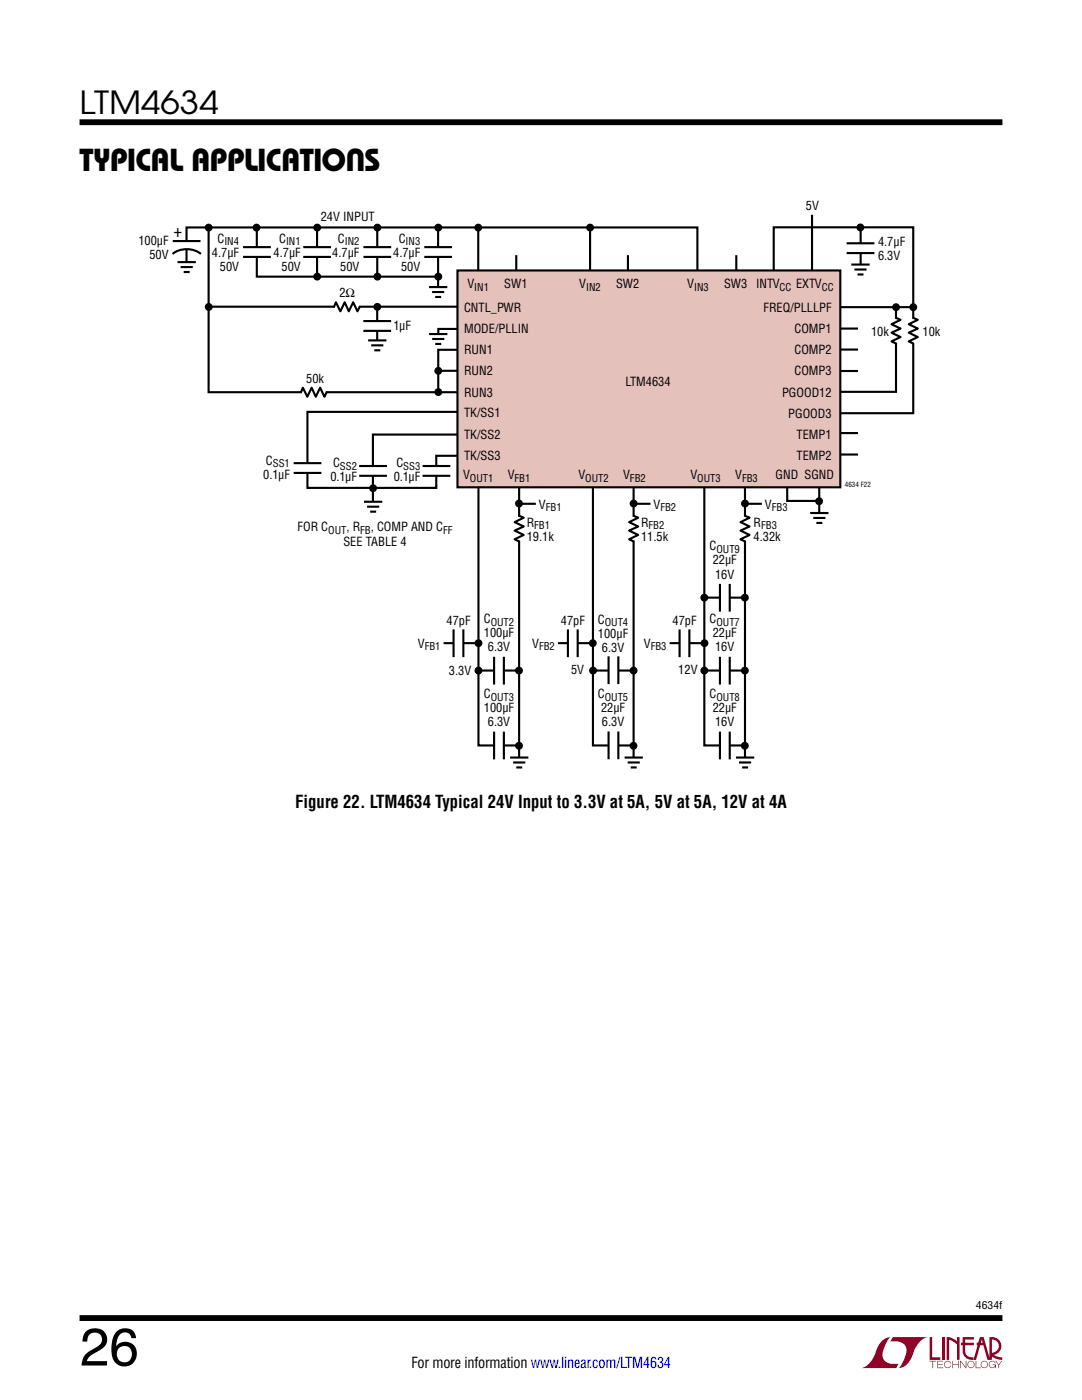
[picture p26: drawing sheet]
<svg xmlns="http://www.w3.org/2000/svg" width="216mm" height="279mm" viewBox="0 0 216 279" stroke-linecap="round" stroke-linejoin="round" font-family="sans-serif">
<defs><g id="words">
<text font-size="10.6" x="15.9" y="272.5">26</text>
<g font-size="6.3">
<text x="15.9" y="22.8">LTM4634</text>
<text x="15.9" y="34.1">Typical Applications</text>
</g>
<g font-size="3.5">
<text x="34.6" y="47.2">+</text>
<text x="58.9" y="161.3">Figure 22. LTM4634 Typical 24V Input to 3.3V at 5A, 5V at 5A, 12V at 4A</text>
</g>
<text font-size="3" x="82.1" y="273.1">For more information www.linear.com/LTM4634</text>
<g font-size="2.5">
<text x="160.8" y="41.9">5V</text>
<text x="64" y="44.1">24V INPUT</text>
<text x="27.6" y="48.9">100µF</text>
<text x="29.8" y="51.8">50V</text>
<text x="42.3" y="51.2">4.7µF</text>
<text x="43.4" y="48.4">C</text>
<text x="54.6" y="51.2">4.7µF</text>
<text x="55.7" y="48.4">C</text>
<text x="66.3" y="51.2">4.7µF</text>
<text x="67.4" y="48.4">C</text>
<text x="78.5" y="51.2">4.7µF</text>
<text x="79.6" y="48.4">C</text>
<text x="175.2" y="49">4.7µF</text>
<text x="175.2" y="51.8">6.3V</text>
<text x="43.9" y="54.1">50V</text>
<text x="56.2" y="54.1">50V</text>
<text x="67.7" y="59.4">2Ω</text>
<text x="67.9" y="54.1">50V</text>
<text x="80" y="54.1">50V</text>
<text x="93.3" y="57.5">V</text>
<text x="100.6" y="57.5">SW1</text>
<text x="115.6" y="57.5">V</text>
<text x="122.9" y="57.6">SW2</text>
<text x="137.1" y="57.6">V</text>
<text x="144.5" y="57.5">SW3 INTV</text>
<text x="158.8" y="57.5">EXTV</text>
<text x="78.5" y="65.8">1µF</text>
<text x="92.6" y="62.2">CNTL_PWR</text>
<text x="152.4" y="62.2">FREQ/PLLLPF</text>
<text x="92.6" y="66.4">MODE/PLLIN</text>
<text x="92.6" y="70.7">RUN1</text>
<text x="158.5" y="66.4">COMP1</text>
<text x="158.5" y="70.7">COMP2</text>
<text x="173.8" y="67.1">10k</text>
<text x="184.1" y="67.1">10k</text>
<text x="61.1" y="76.5">50k</text>
<text x="92.6" y="74.9">RUN2</text>
<text x="124.8" y="77">LTM4634</text>
<text x="158.5" y="74.9">COMP3</text>
<text x="92.6" y="79.1">RUN3</text>
<text x="92.6" y="83.1">TK/SS1</text>
<text x="156.1" y="79.1">PGOOD12</text>
<text x="157.3" y="83.4">PGOOD3</text>
<text x="92.6" y="87.6">TK/SS2</text>
<text x="158.9" y="87.6">TEMP1</text>
<text x="52.5" y="95.5">0.1µF</text>
<text x="53.1" y="92.7">C</text>
<text x="66.4" y="93.2">C</text>
<text x="79.1" y="93.2">C</text>
<text x="92.4" y="95.6">V</text>
<text x="92.6" y="91.8">TK/SS3</text>
<text x="101.3" y="95.6">V</text>
<text x="115.4" y="95.6">V</text>
<text x="124.3" y="95.6">V</text>
<text x="137.8" y="95.6">V</text>
<text x="146.7" y="95.6">V</text>
<text x="154.8" y="95.6">GND SGND</text>
<text x="158.9" y="91.8">TEMP2</text>
<text x="65.9" y="96">0.1µF</text>
<text x="78.6" y="96">0.1µF</text>
<text x="107.5" y="101.5">V</text>
<text x="130.4" y="101.5">V</text>
<text x="152.6" y="101.5">V</text>
<text x="59.4" y="106.1">FOR C</text>
<text x="69.1" y="106.1">, R</text>
<text x="74" y="106.1">, COMP AND C</text>
<text x="105.1" y="107.9">19.1k</text>
<text x="105.1" y="105.1">R</text>
<text x="127.9" y="107.9">11.5k</text>
<text x="127.9" y="105.1">R</text>
<text x="150.4" y="105.1">R</text>
<text x="150.4" y="107.9">4.32k</text>
<text x="68.5" y="108.9">SEE TABLE 4</text>
<text x="141.6" y="109.8">C</text>
<text x="142.2" y="112.6">22µF</text>
<text x="142.7" y="115.5">16V</text>
<text x="89.1" y="124.8">47pF</text>
<text x="96.5" y="124.4">C</text>
<text x="111.9" y="124.8">47pF</text>
<text x="119.3" y="124.5">C</text>
<text x="134.2" y="124.8">47pF</text>
<text x="141.6" y="124.4">C</text>
<text x="83.4" y="129.3">V</text>
<text x="96.6" y="127.2">100µF</text>
<text x="97.3" y="130">6.3V</text>
<text x="106.2" y="129.3">V</text>
<text x="119.3" y="127.3">100µF</text>
<text x="120.1" y="130.1">6.3V</text>
<text x="128.5" y="129.3">V</text>
<text x="142.2" y="127.2">22µF</text>
<text x="142.7" y="130">16V</text>
<text x="89.6" y="134.7">3.3V</text>
<text x="114" y="134.6">5V</text>
<text x="135.3" y="134.6">12V</text>
<text x="96.5" y="139.3">C</text>
<text x="96.6" y="142.1">100µF</text>
<text x="119.3" y="139.3">C</text>
<text x="119.9" y="142.1">22µF</text>
<text x="141.6" y="139.3">C</text>
<text x="142.2" y="142.1">22µF</text>
<text x="97.3" y="145">6.3V</text>
<text x="120.1" y="144.9">6.3V</text>
<text x="142.7" y="145">16V</text>
</g>
<g font-size="2.1">
<text x="44.8" y="48.9">IN4</text>
<text x="57.1" y="48.9">IN1</text>
<text x="68.8" y="48.9">IN2</text>
<text x="80.9" y="48.9">IN3</text>
<text x="94.6" y="58.1">IN1</text>
<text x="116.9" y="58.1">IN2</text>
<text x="138.5" y="58.1">IN3</text>
<text x="155.6" y="58.1">CC</text>
<text x="164" y="58.1">CC</text>
<text x="54.4" y="93.2">SS1</text>
<text x="67.8" y="93.7">SS2</text>
<text x="80.5" y="93.7">SS3</text>
<text x="93.8" y="96.2">OUT1</text>
<text x="102.7" y="96.2">FB1</text>
<text x="116.8" y="96.2">OUT2</text>
<text x="125.7" y="96.2">FB2</text>
<text x="139.1" y="96.2">OUT3</text>
<text x="148.1" y="96.2">FB3</text>
<text x="65.5" y="106.6">OUT</text>
<text x="71.9" y="106.6">FB</text>
<text x="88.4" y="106.6">FF</text>
<text x="106.6" y="105.6">FB1</text>
<text x="108.9" y="102.1">FB1</text>
<text x="129.4" y="105.6">FB2</text>
<text x="131.8" y="102.1">FB2</text>
<text x="151.9" y="105.6">FB3</text>
<text x="154" y="102.1">FB3</text>
<text x="142.9" y="110.3">OUT9</text>
<text x="97.9" y="124.9">OUT2</text>
<text x="120.7" y="125">OUT4</text>
<text x="142.9" y="124.9">OUT7</text>
<text x="84.7" y="129.8">FB1</text>
<text x="107.6" y="129.8">FB2</text>
<text x="129.8" y="129.8">FB3</text>
<text x="97.9" y="139.8">OUT3</text>
<text x="120.7" y="139.8">OUT5</text>
<text x="142.9" y="139.8">OUT8</text>
<text x="194.7" y="261.2">4634f</text>
</g>
<text font-size="1.4" x="168.6" y="97.3">4634 F22</text>
</g></defs>
<g fill="#910028">
<path d="M185.5 266.8h.5v4.1h1.6v.5h-2.1z"/>
<path d="M176.2 267.4l1-.5h.5h-.1a6.2 6.2 0 0 0-1.4 4 2.58 2.58 0 0 0 3.1 1.3l-.5 .8h-6.9a4.9 4.9 0 0 0 3-3.8l.4-.7z"/>
<path d="M178.1 266.9h7a4.9 4.9 0 0 0-3.1 3.7 3.2 3.2 0 0 1-2.7 2.4h.1a6.2 6.2 0 0 0 1.4-4.1 2.58 2.58 0 0 0-3.1-1.2z"/>
<path d="M188 266.8h.5v4.6h-.5z"/>
<path d="M188.9 266.8l1 .2 1.1 .7v-.9h.5v4.6h-.5v-3.1l-1.6-.9v4h-.5z"/>
<path d="M185.5 271.6h1.3v.1h-.6v1.3h-.1v-1.3h-.6z"/>
<path d="M187 271.6h1.2v.1h-1v.5h.9v.2h-.9v.5h1v.1h-1.2z"/>
<path d="M190 271.6h.2v.6h1v-.6h.1v1.4h-.1v-.6h-1v.6h-.2z"/>
<path d="M191.6 271.6h.1l1 1.2v-1.2h.1v1.4l-1.1-1.2v1.2h-.1z"/>
<path d="M194.7 271.6h.1v1.3h.9v.1h-1z"/>
<path d="M198.6 271.6h.2l.5 .7 .5-.7h.2l-.6 .8v.6h-.2v-.6z"/>
<path d="M192.1 266.8h2.2v.5h-1.7v.7h1.7v.5h-1.7v1.1a1.32 1.32 0 0 0 1.7 1.3v.5l1.2-4.6h.8l1.1 4.1v-4.1a1.84 1.84 0 0 1 2.4 1.4 1.84 1.84 0 0 1-1.5 2.2l.8 .4 .9 .1v.5l-1.2-.2-1-.6v-.6a1.34 1.34 0 0 0 1.5-1.2 1.34 1.34 0 0 0-1.4-1.5v4.1h-.9l-.8-2.9h-1.3v-.5h1.2l-.2-.7-1.1 4.1a2.06 2.06 0 0 1-2.7-1.3v-1.6h-.4v-.5h.4z"/>
<path d="M193.2 271.8a.72 .72 0 0 1 1.2 .1 .72 .72 0 0 1-.4 1.1 .72 .72 0 0 1-1-.7h.2a.59 .59 0 0 0 .8 .5 .59 .59 0 0 0 .2-.9 .59 .59 0 0 0-1 .2v.2h-.2z"/>
<path d="M195.9 271.8a.72 .72 0 0 1 1.1 .1 .72 .72 0 0 1-.4 1.1 .72 .72 0 0 1-.9-.7h.1a.59 .59 0 0 0 .8 .5 .59 .59 0 0 0 .2-.9 .59 .59 0 0 0-.9 .2l-.1 .2h-.1z"/>
<path d="M197.5 271.8a.72 .72 0 0 1 1.2 .2h-.2a.59 .59 0 0 0-.9-.1 .59 .59 0 0 0 .1 .9 .59 .59 0 0 0 .9-.4h-.5v-.1h.6v.7h-.1v-.3a.73 .73 0 0 1-1.1 .2 .73 .73 0 0 1 0-1.1z"/>
<path d="M188.6 271.8a.71 .71 0 0 1 1.2 .3h-.1a.59 .59 0 0 0-.9-.3 .59 .59 0 0 0-.1 1 .59 .59 0 0 0 1-.3h.1a.73 .73 0 0 1-1.1 .4 .73 .73 0 0 1-.1-1.1z"/>
</g>
<path d="M15.9 24.4h184.1M15.9 263h184.1" fill="none" stroke="#000" stroke-width="1.2" stroke-linecap="butt"/>
<g fill="none" stroke="#000" stroke-width=".42">
<path d="M35.4 52.3h3.7M36 53.3h2.5M36.7 54.3h1.1M37.2 53.8v-8.4h102v12.5M41.6 45.4v32.9h50.8M48.5 51.3h5.5M48.5 49.3h5.5M51.2 45.4v9.8h35.7M84.7 51.3h5.5M84.7 49.3h5.5M85.6 57.3h3.7M86.2 58.3h2.4"/>
<path d="M86.8 59.3h1.2M87.4 45.4v12.4M95.4 45.4v12.5M103 50.9v7M117.7 45.4v12.5M125.3 50.9v7M146.9 50.9v7M154.4 57.9v-12.5h27.8v37.1h-15.8M162 42.9v15M171.7 45.4v8.7M41.7 61.2h50.7M65.2 78.2l-.5 1-.8-1.8-.9 1.8-.8-1.8-.9 1.8-.9-1.8-.4 1"/>
<path d="M71.8 61.2l-.5 .9-.8-1.8-.9 1.8-.8-1.8-.9 1.8-.9-1.8-.4 1.1M73.5 67.9h3.6M74.1 68.9h2.4M74.7 69.9h1.2M75.3 61.2v7.7M85.6 66.7h3.7M86.2 67.7h2.5M86.9 68.6h1.1M87.7 74h4.7M92.3 65.6h-4.8v1.8M92.4 69.8h-5v8.2M165.6 65.6h5.6"/>
<path d="M165.6 69.8h5.6M165.6 74h5.6M166.6 61.3h15.6M178.7 63.4l1 .4-1.8 .9 1.8 .9-1.8 .8 1.8 .9-1.8 .8 1 .5M178.8 61v17.2h-13.5M182.1 63.4l1 .4-1.8 .9 1.8 .9-1.8 .8 1.8 .9-1.8 .8 1 .5M92.4 82.2h-31.1v15.2h25.8v-6.4h6.7M93.8 86.7h-19.4v14.8M95.5 96.4v52.4h8M103.6 96.5v56M118.3 96.4v52.4h8.1M126.4 96.5v56"/>
<path d="M140.5 96.4v52.4h8.1M148.7 96.5v56M157.1 96.3v3.7h6.3M163.5 96.4v7.3M165.6 86.4h5.6M165.6 90.7h5.6M72.6 100.1h3.7M73.3 101.1h2.4M73.9 102.1h1.2M103.5 102.9l1 .4-1.8 .9 1.8 .9-1.8 .8 1.8 .9-1.8 .8 1 .5M126.3 102.9l1 .4-1.8 .9 1.8 .9-1.8 .8 1.8 .9-1.8 .8 1 .5M140.5 119.3h8.1"/>
<path d="M143.7 116.5v5.6M145.6 116.5v5.6M148.5 102.9l1.1 .4-1.8 .9 1.8 .9-1.8 .8 1.8 .9-1.8 .8 .9 .5M161.7 102.4h3.6M162.3 103.4h2.4M162.9 104.4h1.2M88.5 128.4h7M90.5 125.6v5.5M92.5 125.6v5.5M95.3 133.8h8.2M98.6 131.1v5.5M100.5 131.1v5.5"/>
<path d="M111.3 128.4h7M113.3 125.6v5.5M115.3 125.6v5.5M118.3 133.8h8.1M121.4 131v5.5M123.4 131v5.5M133.6 128.4h7M135.6 125.6v5.5M137.6 125.6v5.5M140.5 133.8h8.1M143.7 131.1v5.5M145.6 131.1v5.5"/>
<path d="M98.6 146v5.6M100.5 146v5.6M101.8 151.2h3.6M102.4 152.2h2.4M103 153.2h1.2M121.4 146v5.5M123.4 146v5.5M124.6 151.2h3.7M125.2 152.2h2.5M125.9 153.2h1.1M143.7 146v5.6M145.6 146v5.6"/>
<path d="M146.9 151.2h3.6M147.5 152.2h2.4M148.1 153.2h1.2"/>
</g>
<g fill="none" stroke="#fff" stroke-width="1.1" stroke-linecap="butt">
<path d="M37.3 52.3v2.2M51.3 49.3v1.9M87.4 49.3v1.9M87.4 57.3v2.2M60.2 78.3h4.8M66.8 61.2h4.8M75.3 67.9v2.3M87.5 66.7v2.2M178.8 63.6v4.8M182.2 63.6v4.8M74.5 100.1v2.3M103.6 103.1v4.8"/>
<path d="M126.4 103.1v4.8M143.7 119.3h1.9M148.7 103.1v4.8M163.5 102.4v2.2M90.5 128.4h1.9M98.6 133.9h1.9M113.3 128.4h1.9M121.4 133.8h2M135.6 128.4h1.9M143.7 133.9h1.9M98.6 148.8h1.9M103.6 151.2v2.2"/>
<path d="M121.4 148.8h2M126.5 151.2v2.2M143.7 148.8h1.9M148.7 151.2v2.2"/>
</g>
<g fill="#000">
<circle cx="41.6" cy="45.4" r=".79"/>
<circle cx="51.2" cy="45.4" r=".79"/>
<circle cx="63.3" cy="45.4" r=".79"/>
<circle cx="63.3" cy="55.2" r=".79"/>
<circle cx="75.3" cy="55.2" r=".79"/>
<circle cx="75.3" cy="45.4" r=".79"/>
<circle cx="87.5" cy="45.4" r=".79"/>
<circle cx="87.5" cy="55.2" r=".79"/>
<circle cx="95.4" cy="45.4" r=".79"/>
<circle cx="117.7" cy="45.4" r=".79"/>
<circle cx="171.7" cy="45.4" r=".79"/>
<circle cx="41.7" cy="61.3" r=".79"/>
<circle cx="87.5" cy="74" r=".79"/>
<circle cx="87.5" cy="78.3" r=".79"/>
<circle cx="178.8" cy="61.3" r=".79"/>
<circle cx="182.2" cy="61.3" r=".79"/>
<circle cx="74.4" cy="97.4" r=".79"/>
<circle cx="103.6" cy="100.5" r=".79"/>
<circle cx="140.5" cy="119.3" r=".79"/>
<circle cx="148.6" cy="119.3" r=".79"/>
<circle cx="163.4" cy="100" r=".79"/>
<circle cx="95.5" cy="133.8" r=".79"/>
<circle cx="95.5" cy="128.4" r=".79"/>
<circle cx="103.6" cy="133.8" r=".79"/>
<circle cx="118.3" cy="128.4" r=".79"/>
<circle cx="118.3" cy="133.8" r=".79"/>
<circle cx="126.4" cy="133.8" r=".79"/>
<circle cx="140.5" cy="133.8" r=".79"/>
<circle cx="140.6" cy="128.4" r=".79"/>
<circle cx="148.6" cy="133.8" r=".79"/>
<circle cx="103.6" cy="148.8" r=".79"/>
<circle cx="126.4" cy="148.8" r=".79"/>
<circle cx="148.6" cy="148.8" r=".79"/>
</g>
<path d="M91.3 54h76.4v43.3h-76.4z" fill="#e5c1bc"/>
<g fill="none" stroke="#000" stroke-width=".42">
<path d="M34.4 50.7a4.7 4.7 0 0 1 5.7 0M34.5 48.1h5.5M60.5 51.3h5.5M60.5 49.3h5.5M63.3 45.4v9.8M72.5 51.3h5.6M72.5 49.3h5.6M75.3 45.4v9.8M91.3 54h76.4v43.3h-76.4zM168.9 50.5h5.6M168.9 48.6h5.6M169.9 52.8h3.6"/>
<path d="M170.5 53.8h2.4M171.1 54.8h1.2M72.5 66h5.5M72.5 64.1h5.5M58.6 94.4h5.5M58.6 92.4h5.5M71.7 95h5.5M71.7 93h5.5M84.3 95h5.6M84.3 93h5.6M103.9 100.5h3M126.7 100.5h3.1"/>
<path d="M149 100.5h3"/>
</g>
<path d="M37.3 48.1v1.6M63.3 49.3v1.9M75.3 49.3v1.9M171.7 48.6v1.9M171.7 52.8v2.2M75.3 64.1v1.9M61.4 92.4v2M74.4 93v1.9M87.1 93v1.9" fill="none" stroke="#fff" stroke-width="1.1" stroke-linecap="butt"/>
<g fill="#000">
<circle cx="75.3" cy="61.2" r=".79"/>
<circle cx="126.4" cy="100.5" r=".79"/>
<circle cx="148.7" cy="100.5" r=".79"/>
</g>
<use href="#words"/>
</svg>
